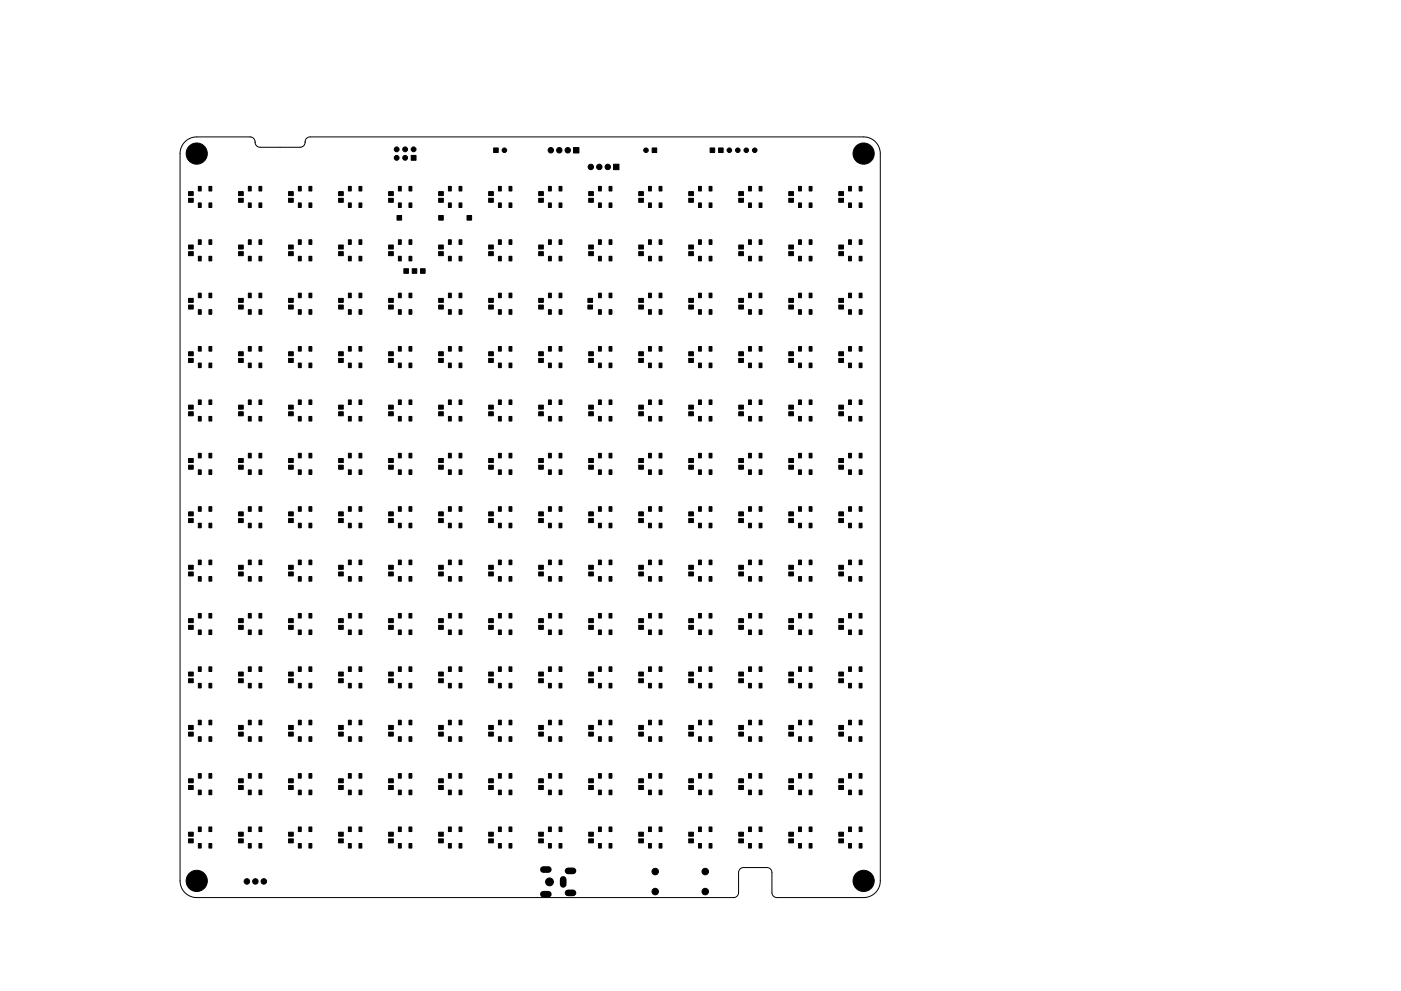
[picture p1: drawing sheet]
<svg xmlns="http://www.w3.org/2000/svg" width="420mm" height="297mm" viewBox="0 0 420 297" stroke-linecap="round" stroke-linejoin="round" font-family="sans-serif">
<path d="M55.5 42.5a5 5 0 0 1 3.5-1.5h16a1.76 1.76 0 0 1 1.6 2.1l.5 .8 .8 .2h12.1a1.76 1.76 0 0 0 1.6-2.1l.5-.7 .9-.3h166a5 5 0 0 1 5 5v218a5 5 0 0 1-5 5h-26a1.5 1.5 0 0 1-1.5-1.5v-6a1.5 1.5 0 0 0-1.5-1.5h-7a1.5 1.5 0 0 0-1.5 1.5v6a1.5 1.5 0 0 1-1.5 1.5h-161a5 5 0 0 1-5-5v-218a5 5 0 0 1 1.5-3.5z" fill="none" stroke="#000" stroke-width=".3"/>
<g fill="#000" stroke="#000" stroke-width=".3">
<path d="M56.6 57.4h1.4v1.2h-1.4zM59.5 55.9h.8v1.3h-.8zM62.7 55.9h.8v1.3h-.8zM71.6 57.4h1.4v1.2h-1.4zM74.5 55.9h.8v1.3h-.8zM77.7 55.9h.8v1.3h-.8zM86.5 57.4h1.5v1.2h-1.5zM89.5 55.9h.8v1.3h-.8zM92.7 55.9h.8v1.3h-.8zM101.5 57.4h1.5v1.2h-1.5zM104.5 55.9h.8v1.3h-.8zM107.7 55.9h.8v1.3h-.8z"/>
<path d="M116.5 57.4h1.4v1.2h-1.4zM119.5 55.9h.8v1.3h-.8zM122.7 55.9h.8v1.3h-.8zM123.3 46.6h1.5v1.4h-1.5zM131.5 57.4h1.4v1.2h-1.4zM134.5 55.9h.8v1.3h-.8zM137.7 55.9h.8v1.3h-.8zM146.6 57.4h1.3v1.2h-1.3zM148 44.3h1.4v1.4h-1.4zM149.5 55.9h.8v1.3h-.8zM152.7 55.9h.8v1.3h-.8zM161.6 57.4h1.3v1.2h-1.3z"/>
<path d="M164.5 55.9h.8v1.3h-.8zM167.7 55.9h.8v1.3h-.8zM172 44.2h1.6v1.7h-1.6zM176.6 57.4h1.4v1.2h-1.4zM179.5 55.9h.8v1.3h-.8zM182.7 55.9h.8v1.3h-.8zM184 49.2h1.6v1.7h-1.6zM191.6 57.4h1.4v1.2h-1.4zM194.5 55.9h.8v1.3h-.8zM195.6 44.3h1.4v1.4h-1.4zM197.7 55.9h.8v1.3h-.8zM206.5 57.4h1.5v1.2h-1.5z"/>
<path d="M209.5 55.9h.8v1.3h-.8zM213 44.3h1.3v1.4h-1.3zM212.7 55.9h.8v1.3h-.8zM215.5 44.3h1.4v1.4h-1.4zM221.5 57.4h1.5v1.2h-1.5zM224.5 55.9h.8v1.3h-.8zM227.7 55.9h.8v1.3h-.8zM236.5 57.4h1.4v1.2h-1.4zM239.5 55.9h.8v1.3h-.8zM242.7 55.9h.8v1.3h-.8zM251.5 57.4h1.4v1.2h-1.4zM254.5 55.9h.8v1.3h-.8z"/>
<path d="M257.7 55.9h.8v1.3h-.8zM56.6 73.4h1.4v1.2h-1.4zM56.6 75.4h1.4v1.2h-1.4zM56.6 59.4h1.4v1.2h-1.4zM59.5 71.9h.8v1.3h-.8zM59.5 76.8h.8v1.4h-.8zM59.5 60.8h.8v1.4h-.8zM62.7 71.9h.8v1.3h-.8zM62.7 76.8h.8v1.4h-.8zM62.7 60.8h.8v1.4h-.8zM71.6 73.4h1.4v1.2h-1.4zM71.6 75.4h1.4v1.2h-1.4z"/>
<path d="M71.6 59.4h1.4v1.2h-1.4zM74.5 71.9h.8v1.3h-.8zM74.5 76.8h.8v1.4h-.8zM74.5 60.8h.8v1.4h-.8zM77.7 71.9h.8v1.3h-.8zM77.7 76.8h.8v1.4h-.8zM77.7 60.8h.8v1.4h-.8zM86.5 73.4h1.5v1.2h-1.5zM86.5 75.4h1.5v1.2h-1.5zM86.5 59.4h1.5v1.2h-1.5zM89.5 71.9h.8v1.3h-.8zM89.5 76.8h.8v1.4h-.8z"/>
<path d="M89.5 60.8h.8v1.4h-.8zM92.7 71.9h.8v1.3h-.8zM92.7 76.8h.8v1.4h-.8zM92.7 60.8h.8v1.4h-.8zM101.5 73.4h1.5v1.2h-1.5zM101.5 75.4h1.5v1.2h-1.5zM101.5 59.4h1.5v1.2h-1.5zM104.5 71.9h.8v1.3h-.8zM104.5 76.8h.8v1.4h-.8zM104.5 60.8h.8v1.4h-.8zM107.7 71.9h.8v1.3h-.8zM107.7 76.8h.8v1.4h-.8z"/>
<path d="M107.7 60.8h.8v1.4h-.8zM116.5 73.4h1.4v1.2h-1.4zM116.5 75.4h1.4v1.2h-1.4zM116.5 59.4h1.4v1.2h-1.4zM119.1 64.6h1.3v1.4h-1.3zM119.5 71.9h.8v1.3h-.8zM119.5 76.8h.8v1.4h-.8zM119.5 60.8h.8v1.4h-.8zM122.7 71.9h.8v1.3h-.8zM122.7 76.8h.8v1.4h-.8zM122.7 60.8h.8v1.4h-.8zM131.6 64.6h1.3v1.4h-1.3z"/>
<path d="M131.5 73.4h1.4v1.2h-1.4zM131.5 75.4h1.4v1.2h-1.4zM131.5 59.4h1.4v1.2h-1.4zM134.5 71.9h.8v1.3h-.8zM134.5 76.8h.8v1.4h-.8zM134.5 60.8h.8v1.4h-.8zM137.7 71.9h.8v1.3h-.8zM137.7 76.8h.8v1.4h-.8zM137.7 60.8h.8v1.4h-.8zM140.1 64.6h1.3v1.4h-1.3zM146.6 73.4h1.3v1.2h-1.3zM146.6 75.4h1.3v1.2h-1.3z"/>
<path d="M146.6 59.4h1.3v1.2h-1.3zM149.5 71.9h.8v1.3h-.8zM149.5 76.8h.8v1.4h-.8zM149.5 60.8h.8v1.4h-.8zM152.7 71.9h.8v1.3h-.8zM152.7 76.8h.8v1.4h-.8zM152.7 60.8h.8v1.4h-.8zM161.6 73.4h1.3v1.2h-1.3zM161.6 75.4h1.3v1.2h-1.3zM161.6 59.4h1.3v1.2h-1.3zM164.5 71.9h.8v1.3h-.8zM164.5 76.8h.8v1.4h-.8z"/>
<path d="M164.5 60.8h.8v1.4h-.8zM167.7 71.9h.8v1.3h-.8zM167.7 76.8h.8v1.4h-.8zM167.7 60.8h.8v1.4h-.8zM176.6 73.4h1.4v1.2h-1.4zM176.6 75.4h1.4v1.2h-1.4zM176.6 59.4h1.4v1.2h-1.4zM179.5 71.9h.8v1.3h-.8zM179.5 76.8h.8v1.4h-.8zM179.5 60.8h.8v1.4h-.8zM182.7 71.9h.8v1.3h-.8zM182.7 76.8h.8v1.4h-.8z"/>
<path d="M182.7 60.8h.8v1.4h-.8zM191.6 73.4h1.4v1.2h-1.4zM191.6 75.4h1.4v1.2h-1.4zM191.6 59.4h1.4v1.2h-1.4zM194.5 71.9h.8v1.3h-.8zM194.5 76.8h.8v1.4h-.8zM194.5 60.8h.8v1.4h-.8zM197.7 71.9h.8v1.3h-.8zM197.7 76.8h.8v1.4h-.8zM197.7 60.8h.8v1.4h-.8zM206.5 73.4h1.5v1.2h-1.5zM206.5 75.4h1.5v1.2h-1.5z"/>
<path d="M206.5 59.4h1.5v1.2h-1.5zM209.5 71.9h.8v1.3h-.8zM209.5 76.8h.8v1.4h-.8zM209.5 60.8h.8v1.4h-.8zM212.7 71.9h.8v1.3h-.8zM212.7 76.8h.8v1.4h-.8zM212.7 60.8h.8v1.4h-.8zM221.5 73.4h1.5v1.2h-1.5zM221.5 75.4h1.5v1.2h-1.5zM221.5 59.4h1.5v1.2h-1.5zM224.5 71.9h.8v1.3h-.8zM224.5 76.8h.8v1.4h-.8z"/>
<path d="M224.5 60.8h.8v1.4h-.8zM227.7 71.9h.8v1.3h-.8zM227.7 76.8h.8v1.4h-.8zM227.7 60.8h.8v1.4h-.8zM236.5 73.4h1.4v1.2h-1.4zM236.5 75.4h1.4v1.2h-1.4zM236.5 59.4h1.4v1.2h-1.4zM239.5 71.9h.8v1.3h-.8zM239.5 76.8h.8v1.4h-.8zM239.5 60.8h.8v1.4h-.8zM242.7 71.9h.8v1.3h-.8zM242.7 76.8h.8v1.4h-.8z"/>
<path d="M242.7 60.8h.8v1.4h-.8zM251.5 73.4h1.4v1.2h-1.4zM251.5 75.4h1.4v1.2h-1.4zM251.5 59.4h1.4v1.2h-1.4zM254.5 71.9h.8v1.3h-.8zM254.5 76.8h.8v1.4h-.8zM254.5 60.8h.8v1.4h-.8zM257.7 71.9h.8v1.3h-.8zM257.7 76.8h.8v1.4h-.8zM257.7 60.8h.8v1.4h-.8zM56.6 89.4h1.4v1.2h-1.4zM56.6 91.4h1.4v1.2h-1.4z"/>
<path d="M59.5 87.9h.8v1.3h-.8zM59.5 92.8h.8v1.4h-.8zM62.7 87.9h.8v1.3h-.8zM62.7 92.8h.8v1.4h-.8zM71.6 89.4h1.4v1.2h-1.4zM71.6 91.4h1.4v1.2h-1.4zM74.5 87.9h.8v1.3h-.8zM74.5 92.8h.8v1.4h-.8zM77.7 87.9h.8v1.3h-.8zM77.7 92.8h.8v1.4h-.8zM86.5 89.4h1.5v1.2h-1.5zM86.5 91.4h1.5v1.2h-1.5z"/>
<path d="M89.5 87.9h.8v1.3h-.8zM89.5 92.8h.8v1.4h-.8zM92.7 87.9h.8v1.3h-.8zM92.7 92.8h.8v1.4h-.8zM101.5 89.4h1.5v1.2h-1.5zM101.5 91.4h1.5v1.2h-1.5zM104.5 87.9h.8v1.3h-.8zM104.5 92.8h.8v1.4h-.8zM107.7 87.9h.8v1.3h-.8zM107.7 92.8h.8v1.4h-.8zM116.5 89.4h1.4v1.2h-1.4zM116.5 91.4h1.4v1.2h-1.4z"/>
<path d="M119.5 87.9h.8v1.3h-.8zM119.5 92.8h.8v1.4h-.8zM121.1 80.5h1.4v1.4h-1.4zM122.7 87.9h.8v1.3h-.8zM122.7 92.8h.8v1.4h-.8zM123.6 80.5h1.4v1.4h-1.4zM126.1 80.5h1.4v1.4h-1.4zM131.5 89.4h1.4v1.2h-1.4zM131.5 91.4h1.4v1.2h-1.4zM134.5 87.9h.8v1.3h-.8zM134.5 92.8h.8v1.4h-.8zM137.7 87.9h.8v1.3h-.8z"/>
<path d="M137.7 92.8h.8v1.4h-.8zM146.6 89.4h1.3v1.2h-1.3zM146.6 91.4h1.3v1.2h-1.3zM149.5 87.9h.8v1.3h-.8zM149.5 92.8h.8v1.4h-.8zM152.7 87.9h.8v1.3h-.8zM152.7 92.8h.8v1.4h-.8zM161.6 89.4h1.3v1.2h-1.3zM161.6 91.4h1.3v1.2h-1.3zM164.5 87.9h.8v1.3h-.8zM164.5 92.8h.8v1.4h-.8zM167.7 87.9h.8v1.3h-.8z"/>
<path d="M167.7 92.8h.8v1.4h-.8zM176.3 89.4h1.4v1.2h-1.4zM176.3 91.4h1.4v1.2h-1.4zM179.5 87.9h.8v1.3h-.8zM179.5 92.8h.8v1.4h-.8zM182.7 87.9h.8v1.3h-.8zM182.7 92.8h.8v1.4h-.8zM191.6 89.4h1.4v1.2h-1.4zM191.6 91.4h1.4v1.2h-1.4zM194.5 87.9h.8v1.3h-.8zM194.5 92.8h.8v1.4h-.8zM197.7 87.9h.8v1.3h-.8z"/>
<path d="M197.7 92.8h.8v1.4h-.8zM206.5 89.4h1.5v1.2h-1.5zM206.5 91.4h1.5v1.2h-1.5zM209.5 87.9h.8v1.3h-.8zM209.5 92.8h.8v1.4h-.8zM212.7 87.9h.8v1.3h-.8zM212.7 92.8h.8v1.4h-.8zM221.5 89.4h1.5v1.2h-1.5zM221.5 91.4h1.5v1.2h-1.5zM224.5 87.9h.8v1.3h-.8zM224.5 92.8h.8v1.4h-.8zM227.7 87.9h.8v1.3h-.8z"/>
<path d="M227.7 92.8h.8v1.4h-.8zM236.5 89.4h1.4v1.2h-1.4zM236.5 91.4h1.4v1.2h-1.4zM239.5 87.9h.8v1.3h-.8zM239.5 92.8h.8v1.4h-.8zM242.7 87.9h.8v1.3h-.8zM242.7 92.8h.8v1.4h-.8zM251.5 89.4h1.4v1.2h-1.4zM251.5 91.4h1.4v1.2h-1.4zM254.5 87.9h.8v1.3h-.8zM254.5 92.8h.8v1.4h-.8zM257.7 87.9h.8v1.3h-.8z"/>
<path d="M257.7 92.8h.8v1.4h-.8zM56.6 105.4h1.4v1.2h-1.4zM56.6 107.4h1.4v1.2h-1.4zM59.5 119.9h.8v1.3h-.8zM59.5 103.9h.8v1.3h-.8zM59.5 108.8h.8v1.4h-.8zM62.7 119.9h.8v1.3h-.8zM62.7 103.9h.8v1.3h-.8zM62.7 108.8h.8v1.4h-.8zM71.6 105.4h1.4v1.2h-1.4zM71.6 107.4h1.4v1.2h-1.4zM74.5 119.9h.8v1.3h-.8z"/>
<path d="M74.5 103.9h.8v1.3h-.8zM74.5 108.8h.8v1.4h-.8zM77.7 119.9h.8v1.3h-.8zM77.7 103.9h.8v1.3h-.8zM77.7 108.8h.8v1.4h-.8zM86.5 105.4h1.5v1.2h-1.5zM86.5 107.4h1.5v1.2h-1.5zM89.5 119.9h.8v1.3h-.8zM89.5 103.9h.8v1.3h-.8zM89.5 108.8h.8v1.4h-.8zM92.7 119.9h.8v1.3h-.8zM92.7 103.9h.8v1.3h-.8z"/>
<path d="M92.7 108.8h.8v1.4h-.8zM101.5 105.4h1.5v1.2h-1.5zM101.5 107.4h1.5v1.2h-1.5zM104.5 119.9h.8v1.3h-.8zM104.5 103.9h.8v1.3h-.8zM104.5 108.8h.8v1.4h-.8zM107.7 119.9h.8v1.3h-.8zM107.7 103.9h.8v1.3h-.8zM107.7 108.8h.8v1.4h-.8zM116.5 105.4h1.4v1.2h-1.4zM116.5 107.4h1.4v1.2h-1.4zM119.5 119.9h.8v1.3h-.8z"/>
<path d="M119.5 103.9h.8v1.3h-.8zM119.5 108.8h.8v1.4h-.8zM122.7 119.9h.8v1.3h-.8zM122.7 103.9h.8v1.3h-.8zM122.7 108.8h.8v1.4h-.8zM131.5 105.4h1.4v1.2h-1.4zM131.5 107.4h1.4v1.2h-1.4zM134.5 119.9h.8v1.3h-.8zM134.5 103.9h.8v1.3h-.8zM134.5 108.8h.8v1.4h-.8zM137.7 119.9h.8v1.3h-.8zM137.7 103.9h.8v1.3h-.8z"/>
<path d="M137.7 108.8h.8v1.4h-.8zM146.6 105.4h1.3v1.2h-1.3zM146.6 107.4h1.3v1.2h-1.3zM149.5 119.9h.8v1.3h-.8zM149.5 103.9h.8v1.3h-.8zM149.5 108.8h.8v1.4h-.8zM152.7 119.9h.8v1.3h-.8zM152.7 103.9h.8v1.3h-.8zM152.7 108.8h.8v1.4h-.8zM161.6 105.4h1.3v1.2h-1.3zM161.6 107.4h1.3v1.2h-1.3zM164.5 119.9h.8v1.3h-.8z"/>
<path d="M164.5 103.9h.8v1.3h-.8zM164.5 108.8h.8v1.4h-.8zM167.7 119.9h.8v1.3h-.8zM167.7 103.9h.8v1.3h-.8zM167.7 108.8h.8v1.4h-.8zM176.6 105.4h1.4v1.2h-1.4zM176.6 107.4h1.4v1.2h-1.4zM179.5 119.9h.8v1.3h-.8zM179.5 103.9h.8v1.3h-.8zM179.5 108.8h.8v1.4h-.8zM182.7 119.9h.8v1.3h-.8zM182.7 103.9h.8v1.3h-.8z"/>
<path d="M182.7 108.8h.8v1.4h-.8zM191.6 105.4h1.4v1.2h-1.4zM191.6 107.4h1.4v1.2h-1.4zM194.5 119.9h.8v1.3h-.8zM194.5 103.9h.8v1.3h-.8zM194.5 108.8h.8v1.4h-.8zM197.7 119.9h.8v1.3h-.8zM197.7 103.9h.8v1.3h-.8zM197.7 108.8h.8v1.4h-.8zM206.5 105.4h1.5v1.2h-1.5zM206.5 107.4h1.5v1.2h-1.5zM209.5 119.9h.8v1.3h-.8z"/>
<path d="M209.5 103.9h.8v1.3h-.8zM209.5 108.8h.8v1.4h-.8zM212.7 119.9h.8v1.3h-.8zM212.7 103.9h.8v1.3h-.8zM212.7 108.8h.8v1.4h-.8zM221.5 105.4h1.5v1.2h-1.5zM221.5 107.4h1.5v1.2h-1.5zM224.5 119.9h.8v1.3h-.8zM224.5 103.9h.8v1.3h-.8zM224.5 108.8h.8v1.4h-.8zM227.7 119.9h.8v1.3h-.8zM227.7 103.9h.8v1.3h-.8z"/>
<path d="M227.7 108.8h.8v1.4h-.8zM236.5 105.4h1.4v1.2h-1.4zM236.5 107.4h1.4v1.2h-1.4zM239.5 119.9h.8v1.3h-.8zM239.5 103.9h.8v1.3h-.8zM239.5 108.8h.8v1.4h-.8zM242.7 119.9h.8v1.3h-.8zM242.7 103.9h.8v1.3h-.8zM242.7 108.8h.8v1.4h-.8zM251.5 105.4h1.4v1.2h-1.4zM251.5 107.4h1.4v1.2h-1.4zM254.5 119.9h.8v1.3h-.8z"/>
<path d="M254.5 103.9h.8v1.3h-.8zM254.5 108.8h.8v1.4h-.8zM257.7 119.9h.8v1.3h-.8zM257.7 103.9h.8v1.3h-.8zM257.7 108.8h.8v1.4h-.8zM56.6 137.4h1.4v1.2h-1.4zM56.6 121.4h1.4v1.2h-1.4zM56.6 123.4h1.4v1.2h-1.4zM59.5 135.9h.8v1.3h-.8zM59.5 124.8h.8v1.4h-.8zM62.7 135.9h.8v1.3h-.8zM62.7 124.8h.8v1.4h-.8z"/>
<path d="M71.6 137.4h1.4v1.2h-1.4zM71.6 121.4h1.4v1.2h-1.4zM71.6 123.4h1.4v1.2h-1.4zM74.5 135.9h.8v1.3h-.8zM74.5 124.8h.8v1.4h-.8zM77.7 135.9h.8v1.3h-.8zM77.7 124.8h.8v1.4h-.8zM86.5 137.4h1.5v1.2h-1.5zM86.5 121.4h1.5v1.2h-1.5zM86.5 123.4h1.5v1.2h-1.5zM89.5 135.9h.8v1.3h-.8zM89.5 124.8h.8v1.4h-.8z"/>
<path d="M92.7 135.9h.8v1.3h-.8zM92.7 124.8h.8v1.4h-.8zM101.5 137.4h1.5v1.2h-1.5zM101.5 121.4h1.5v1.2h-1.5zM101.5 123.4h1.5v1.2h-1.5zM104.5 135.9h.8v1.3h-.8zM104.5 124.8h.8v1.4h-.8zM107.7 135.9h.8v1.3h-.8zM107.7 124.8h.8v1.4h-.8zM116.5 137.4h1.4v1.2h-1.4zM116.5 121.4h1.4v1.2h-1.4zM116.5 123.4h1.4v1.2h-1.4z"/>
<path d="M119.5 135.9h.8v1.3h-.8zM119.5 124.8h.8v1.4h-.8zM122.7 135.9h.8v1.3h-.8zM122.7 124.8h.8v1.4h-.8zM131.5 137.4h1.4v1.2h-1.4zM131.5 121.4h1.4v1.2h-1.4zM131.5 123.4h1.4v1.2h-1.4zM134.5 135.9h.8v1.3h-.8zM134.5 124.8h.8v1.4h-.8zM137.7 135.9h.8v1.3h-.8zM137.7 124.8h.8v1.4h-.8zM146.6 137.4h1.3v1.2h-1.3z"/>
<path d="M146.6 121.4h1.3v1.2h-1.3zM146.6 123.4h1.3v1.2h-1.3zM149.5 135.9h.8v1.3h-.8zM149.5 124.8h.8v1.4h-.8zM152.7 135.9h.8v1.3h-.8zM152.7 124.8h.8v1.4h-.8zM161.6 137.4h1.3v1.2h-1.3zM161.6 121.4h1.3v1.2h-1.3zM161.6 123.4h1.3v1.2h-1.3zM164.5 135.9h.8v1.3h-.8zM164.5 124.8h.8v1.4h-.8zM167.7 135.9h.8v1.3h-.8z"/>
<path d="M167.7 124.8h.8v1.4h-.8zM176.6 137.4h1.4v1.2h-1.4zM176.6 121.4h1.4v1.2h-1.4zM176.6 123.4h1.4v1.2h-1.4zM179.5 135.9h.8v1.3h-.8zM179.5 124.8h.8v1.4h-.8zM182.7 135.9h.8v1.3h-.8zM182.7 124.8h.8v1.4h-.8zM191.6 137.4h1.4v1.2h-1.4zM191.6 121.4h1.4v1.2h-1.4zM191.6 123.4h1.4v1.2h-1.4zM194.5 135.9h.8v1.3h-.8z"/>
<path d="M194.5 124.8h.8v1.4h-.8zM197.7 135.9h.8v1.3h-.8zM197.7 124.8h.8v1.4h-.8zM206.5 137.4h1.5v1.2h-1.5zM206.5 121.4h1.5v1.2h-1.5zM206.5 123.4h1.5v1.2h-1.5zM209.5 135.9h.8v1.3h-.8zM209.5 124.8h.8v1.4h-.8zM212.7 135.9h.8v1.3h-.8zM212.7 124.8h.8v1.4h-.8zM221.5 137.4h1.5v1.2h-1.5zM221.5 121.4h1.5v1.2h-1.5z"/>
<path d="M221.5 123.4h1.5v1.2h-1.5zM224.5 135.9h.8v1.3h-.8zM224.5 124.8h.8v1.4h-.8zM227.7 135.9h.8v1.3h-.8zM227.7 124.8h.8v1.4h-.8zM236.5 137.4h1.4v1.2h-1.4zM236.5 121.4h1.4v1.2h-1.4zM236.5 123.4h1.4v1.2h-1.4zM239.5 135.9h.8v1.3h-.8zM239.5 124.8h.8v1.4h-.8zM242.7 135.9h.8v1.3h-.8zM242.7 124.8h.8v1.4h-.8z"/>
<path d="M251.5 137.4h1.4v1.2h-1.4zM251.5 121.4h1.4v1.2h-1.4zM251.5 123.4h1.4v1.2h-1.4zM254.5 135.9h.8v1.3h-.8zM254.5 124.8h.8v1.4h-.8zM257.7 135.9h.8v1.3h-.8zM257.7 124.8h.8v1.4h-.8zM56.6 153.4h1.4v1.2h-1.4zM56.6 155.4h1.4v1.2h-1.4zM56.6 139.4h1.4v1.2h-1.4zM59.5 151.9h.8v1.3h-.8zM59.5 156.8h.8v1.4h-.8z"/>
<path d="M59.5 140.8h.8v1.4h-.8zM62.7 151.9h.8v1.3h-.8zM62.7 156.8h.8v1.4h-.8zM62.7 140.8h.8v1.4h-.8zM71.6 153.4h1.4v1.2h-1.4zM71.6 155.4h1.4v1.2h-1.4zM71.6 139.4h1.4v1.2h-1.4zM74.5 151.9h.8v1.3h-.8zM74.5 156.8h.8v1.4h-.8zM74.5 140.8h.8v1.4h-.8zM77.7 151.9h.8v1.3h-.8zM77.7 156.8h.8v1.4h-.8z"/>
<path d="M77.7 140.8h.8v1.4h-.8zM86.5 153.4h1.5v1.2h-1.5zM86.5 155.4h1.5v1.2h-1.5zM86.5 139.4h1.5v1.2h-1.5zM89.5 151.9h.8v1.3h-.8zM89.5 156.8h.8v1.4h-.8zM89.5 140.8h.8v1.4h-.8zM92.7 151.9h.8v1.3h-.8zM92.7 156.8h.8v1.4h-.8zM92.7 140.8h.8v1.4h-.8zM101.5 153.4h1.5v1.2h-1.5zM101.5 155.4h1.5v1.2h-1.5z"/>
<path d="M101.5 139.4h1.5v1.2h-1.5zM104.5 151.9h.8v1.3h-.8zM104.5 156.8h.8v1.4h-.8zM104.5 140.8h.8v1.4h-.8zM107.7 151.9h.8v1.3h-.8zM107.7 156.8h.8v1.4h-.8zM107.7 140.8h.8v1.4h-.8zM116.5 153.4h1.4v1.2h-1.4zM116.5 155.4h1.4v1.2h-1.4zM116.5 139.4h1.4v1.2h-1.4zM119.5 151.9h.8v1.3h-.8zM119.5 156.8h.8v1.4h-.8z"/>
<path d="M119.5 140.8h.8v1.4h-.8zM122.7 151.9h.8v1.3h-.8zM122.7 156.8h.8v1.4h-.8zM122.7 140.8h.8v1.4h-.8zM131.5 153.4h1.4v1.2h-1.4zM131.5 155.4h1.4v1.2h-1.4zM131.5 139.4h1.4v1.2h-1.4zM134.5 151.9h.8v1.3h-.8zM134.5 156.8h.8v1.4h-.8zM134.5 140.8h.8v1.4h-.8zM137.7 151.9h.8v1.3h-.8zM137.7 156.8h.8v1.4h-.8z"/>
<path d="M137.7 140.8h.8v1.4h-.8zM146.6 153.4h1.3v1.2h-1.3zM146.6 155.4h1.3v1.2h-1.3zM146.6 139.4h1.3v1.2h-1.3zM149.5 151.9h.8v1.3h-.8zM149.5 156.8h.8v1.4h-.8zM149.5 140.8h.8v1.4h-.8zM152.7 151.9h.8v1.3h-.8zM152.7 156.8h.8v1.4h-.8zM152.7 140.8h.8v1.4h-.8zM161.6 153.4h1.3v1.2h-1.3zM161.6 155.4h1.3v1.2h-1.3z"/>
<path d="M161.6 139.4h1.3v1.2h-1.3zM164.5 151.9h.8v1.3h-.8zM164.5 156.8h.8v1.4h-.8zM164.5 140.8h.8v1.4h-.8zM167.7 151.9h.8v1.3h-.8zM167.7 156.8h.8v1.4h-.8zM167.7 140.8h.8v1.4h-.8zM176.6 153.4h1.4v1.2h-1.4zM176.6 155.4h1.4v1.2h-1.4zM176.6 139.4h1.4v1.2h-1.4zM179.5 151.9h.8v1.3h-.8zM179.5 156.8h.8v1.4h-.8z"/>
<path d="M179.5 140.8h.8v1.4h-.8zM182.7 151.9h.8v1.3h-.8zM182.7 156.8h.8v1.4h-.8zM182.7 140.8h.8v1.4h-.8zM191.6 153.4h1.4v1.2h-1.4zM191.6 155.4h1.4v1.2h-1.4zM191.6 139.4h1.4v1.2h-1.4zM194.5 151.9h.8v1.3h-.8zM194.5 156.8h.8v1.4h-.8zM194.5 140.8h.8v1.4h-.8zM197.7 151.9h.8v1.3h-.8zM197.7 156.8h.8v1.4h-.8z"/>
<path d="M197.7 140.8h.8v1.4h-.8zM206.5 153.4h1.5v1.2h-1.5zM206.5 155.4h1.5v1.2h-1.5zM206.5 139.4h1.5v1.2h-1.5zM209.5 151.9h.8v1.3h-.8zM209.5 156.8h.8v1.4h-.8zM209.5 140.8h.8v1.4h-.8zM212.7 151.9h.8v1.3h-.8zM212.7 156.8h.8v1.4h-.8zM212.7 140.8h.8v1.4h-.8zM221.5 153.4h1.5v1.2h-1.5zM221.5 155.4h1.5v1.2h-1.5z"/>
<path d="M221.5 139.4h1.5v1.2h-1.5zM224.5 151.9h.8v1.3h-.8zM224.5 156.8h.8v1.4h-.8zM224.5 140.8h.8v1.4h-.8zM227.7 151.9h.8v1.3h-.8zM227.7 156.8h.8v1.4h-.8zM227.7 140.8h.8v1.4h-.8zM236.5 153.4h1.4v1.2h-1.4zM236.5 155.4h1.4v1.2h-1.4zM236.5 139.4h1.4v1.2h-1.4zM239.5 151.9h.8v1.3h-.8zM239.5 156.8h.8v1.4h-.8z"/>
<path d="M239.5 140.8h.8v1.4h-.8zM242.7 151.9h.8v1.3h-.8zM242.7 156.8h.8v1.4h-.8zM242.7 140.8h.8v1.4h-.8zM251.5 153.4h1.4v1.2h-1.4zM251.5 155.4h1.4v1.2h-1.4zM251.5 139.4h1.4v1.2h-1.4zM254.5 151.9h.8v1.3h-.8zM254.5 156.8h.8v1.4h-.8zM254.5 140.8h.8v1.4h-.8zM257.7 151.9h.8v1.3h-.8zM257.7 156.8h.8v1.4h-.8z"/>
<path d="M257.7 140.8h.8v1.4h-.8zM56.6 169.4h1.4v1.2h-1.4zM56.6 171.4h1.4v1.2h-1.4zM59.5 167.9h.8v1.3h-.8zM59.5 172.8h.8v1.4h-.8zM62.7 167.9h.8v1.3h-.8zM62.7 172.8h.8v1.4h-.8zM71.6 169.4h1.4v1.2h-1.4zM71.6 171.4h1.4v1.2h-1.4zM74.5 167.9h.8v1.3h-.8zM74.5 172.8h.8v1.4h-.8zM77.7 167.9h.8v1.3h-.8z"/>
<path d="M77.7 172.8h.8v1.4h-.8zM86.5 169.4h1.5v1.2h-1.5zM86.5 171.4h1.5v1.2h-1.5zM89.5 167.9h.8v1.3h-.8zM89.5 172.8h.8v1.4h-.8zM92.7 167.9h.8v1.3h-.8zM92.7 172.8h.8v1.4h-.8zM101.5 169.4h1.5v1.2h-1.5zM101.5 171.4h1.5v1.2h-1.5zM104.5 167.9h.8v1.3h-.8zM104.5 172.8h.8v1.4h-.8zM107.7 167.9h.8v1.3h-.8z"/>
<path d="M107.7 172.8h.8v1.4h-.8zM116.5 169.4h1.4v1.2h-1.4zM116.5 171.4h1.4v1.2h-1.4zM119.5 167.9h.8v1.3h-.8zM119.5 172.8h.8v1.4h-.8zM122.7 167.9h.8v1.3h-.8zM122.7 172.8h.8v1.4h-.8zM131.5 169.4h1.4v1.2h-1.4zM131.5 171.4h1.4v1.2h-1.4zM134.5 167.9h.8v1.3h-.8zM134.5 172.8h.8v1.4h-.8zM137.7 167.9h.8v1.3h-.8z"/>
<path d="M137.7 172.8h.8v1.4h-.8zM146.6 169.4h1.3v1.2h-1.3zM146.6 171.4h1.3v1.2h-1.3zM149.5 167.9h.8v1.3h-.8zM149.5 172.8h.8v1.4h-.8zM152.7 167.9h.8v1.3h-.8zM152.7 172.8h.8v1.4h-.8zM161.6 169.4h1.3v1.2h-1.3zM161.6 171.4h1.3v1.2h-1.3zM164.5 167.9h.8v1.3h-.8zM164.5 172.8h.8v1.4h-.8zM167.7 167.9h.8v1.3h-.8z"/>
<path d="M167.7 172.8h.8v1.4h-.8zM176.6 169.4h1.4v1.2h-1.4zM176.6 171.4h1.4v1.2h-1.4zM179.5 167.9h.8v1.3h-.8zM179.5 172.8h.8v1.4h-.8zM182.7 167.9h.8v1.3h-.8zM182.7 172.8h.8v1.4h-.8zM191.6 169.4h1.4v1.2h-1.4zM191.6 171.4h1.4v1.2h-1.4zM194.5 167.9h.8v1.3h-.8zM194.5 172.8h.8v1.4h-.8zM197.7 167.9h.8v1.3h-.8z"/>
<path d="M197.7 172.8h.8v1.4h-.8zM206.5 169.4h1.5v1.2h-1.5zM206.5 171.4h1.5v1.2h-1.5zM209.5 167.9h.8v1.3h-.8zM209.5 172.8h.8v1.4h-.8zM212.7 167.9h.8v1.3h-.8zM212.7 172.8h.8v1.4h-.8zM221.5 169.4h1.5v1.2h-1.5zM221.5 171.4h1.5v1.2h-1.5zM224.5 167.9h.8v1.3h-.8zM224.5 172.8h.8v1.4h-.8zM227.7 167.9h.8v1.3h-.8z"/>
<path d="M227.7 172.8h.8v1.4h-.8zM236.5 169.4h1.4v1.2h-1.4zM236.5 171.4h1.4v1.2h-1.4zM239.5 167.9h.8v1.3h-.8zM239.5 172.8h.8v1.4h-.8zM242.7 167.9h.8v1.3h-.8zM242.7 172.8h.8v1.4h-.8zM251.5 169.4h1.4v1.2h-1.4zM251.5 171.4h1.4v1.2h-1.4zM254.5 167.9h.8v1.3h-.8zM254.5 172.8h.8v1.4h-.8zM257.7 167.9h.8v1.3h-.8z"/>
<path d="M257.7 172.8h.8v1.4h-.8zM56.6 185.4h1.4v1.2h-1.4zM56.6 187.4h1.4v1.2h-1.4zM59.5 199.9h.8v1.3h-.8zM59.5 183.9h.8v1.3h-.8zM59.5 188.8h.8v1.4h-.8zM62.7 199.9h.8v1.3h-.8zM62.7 183.9h.8v1.3h-.8zM62.7 188.8h.8v1.4h-.8zM71.6 185.4h1.4v1.2h-1.4zM71.6 187.4h1.4v1.2h-1.4zM74.5 199.9h.8v1.3h-.8z"/>
<path d="M74.5 183.9h.8v1.3h-.8zM74.5 188.8h.8v1.4h-.8zM77.7 199.9h.8v1.3h-.8zM77.7 183.9h.8v1.3h-.8zM77.7 188.8h.8v1.4h-.8zM86.5 185.4h1.5v1.2h-1.5zM86.5 187.4h1.5v1.2h-1.5zM89.5 199.9h.8v1.3h-.8zM89.5 183.9h.8v1.3h-.8zM89.5 188.8h.8v1.4h-.8zM92.7 199.9h.8v1.3h-.8zM92.7 183.9h.8v1.3h-.8z"/>
<path d="M92.7 188.8h.8v1.4h-.8zM101.5 185.4h1.5v1.2h-1.5zM101.5 187.4h1.5v1.2h-1.5zM104.5 199.9h.8v1.3h-.8zM104.5 183.9h.8v1.3h-.8zM104.5 188.8h.8v1.4h-.8zM107.7 199.9h.8v1.3h-.8zM107.7 183.9h.8v1.3h-.8zM107.7 188.8h.8v1.4h-.8zM116.5 185.4h1.4v1.2h-1.4zM116.5 187.4h1.4v1.2h-1.4zM119.5 199.9h.8v1.3h-.8z"/>
<path d="M119.5 183.9h.8v1.3h-.8zM119.5 188.8h.8v1.4h-.8zM122.7 199.9h.8v1.3h-.8zM122.7 183.9h.8v1.3h-.8zM122.7 188.8h.8v1.4h-.8zM131.5 185.4h1.4v1.2h-1.4zM131.5 187.4h1.4v1.2h-1.4zM134.5 199.9h.8v1.3h-.8zM134.5 183.9h.8v1.3h-.8zM134.5 188.8h.8v1.4h-.8zM137.7 199.9h.8v1.3h-.8zM137.7 183.9h.8v1.3h-.8z"/>
<path d="M137.7 188.8h.8v1.4h-.8zM146.6 185.4h1.3v1.2h-1.3zM146.6 187.4h1.3v1.2h-1.3zM149.5 199.9h.8v1.3h-.8zM149.5 183.9h.8v1.3h-.8zM149.5 188.8h.8v1.4h-.8zM152.7 199.9h.8v1.3h-.8zM152.7 183.9h.8v1.3h-.8zM152.7 188.8h.8v1.4h-.8zM161.6 185.4h1.3v1.2h-1.3zM161.6 187.4h1.3v1.2h-1.3zM164.5 199.9h.8v1.3h-.8z"/>
<path d="M164.5 183.9h.8v1.3h-.8zM164.5 188.8h.8v1.4h-.8zM167.7 199.9h.8v1.3h-.8zM167.7 183.9h.8v1.3h-.8zM167.7 188.8h.8v1.4h-.8zM176.6 185.4h1.4v1.2h-1.4zM176.6 187.4h1.4v1.2h-1.4zM179.5 199.9h.8v1.3h-.8zM179.5 183.9h.8v1.3h-.8zM179.5 188.8h.8v1.4h-.8zM182.7 199.9h.8v1.3h-.8zM182.7 183.9h.8v1.3h-.8z"/>
<path d="M182.7 188.8h.8v1.4h-.8zM191.6 185.4h1.4v1.2h-1.4zM191.6 187.4h1.4v1.2h-1.4zM194.5 199.9h.8v1.3h-.8zM194.5 183.9h.8v1.3h-.8zM194.5 188.8h.8v1.4h-.8zM197.7 199.9h.8v1.3h-.8zM197.7 183.9h.8v1.3h-.8zM197.7 188.8h.8v1.4h-.8zM206.5 185.4h1.5v1.2h-1.5zM206.5 187.4h1.5v1.2h-1.5zM209.5 199.9h.8v1.3h-.8z"/>
<path d="M209.5 183.9h.8v1.3h-.8zM209.5 188.8h.8v1.4h-.8zM212.7 199.9h.8v1.3h-.8zM212.7 183.9h.8v1.3h-.8zM212.7 188.8h.8v1.4h-.8zM221.5 185.4h1.5v1.2h-1.5zM221.5 187.4h1.5v1.2h-1.5zM224.5 199.9h.8v1.3h-.8zM224.5 183.9h.8v1.3h-.8zM224.5 188.8h.8v1.4h-.8zM227.7 199.9h.8v1.3h-.8zM227.7 183.9h.8v1.3h-.8z"/>
<path d="M227.7 188.8h.8v1.4h-.8zM236.5 185.4h1.4v1.2h-1.4zM236.5 187.4h1.4v1.2h-1.4zM239.5 199.9h.8v1.3h-.8zM239.5 183.9h.8v1.3h-.8zM239.5 188.8h.8v1.4h-.8zM242.7 199.9h.8v1.3h-.8zM242.7 183.9h.8v1.3h-.8zM242.7 188.8h.8v1.4h-.8zM251.5 185.4h1.4v1.2h-1.4zM251.5 187.4h1.4v1.2h-1.4zM254.5 199.9h.8v1.3h-.8z"/>
<path d="M254.5 183.9h.8v1.3h-.8zM254.5 188.8h.8v1.4h-.8zM257.7 199.9h.8v1.3h-.8zM257.7 183.9h.8v1.3h-.8zM257.7 188.8h.8v1.4h-.8zM56.6 217.4h1.4v1.2h-1.4zM56.6 201.4h1.4v1.2h-1.4zM56.6 203.4h1.4v1.2h-1.4zM59.5 215.9h.8v1.3h-.8zM59.5 204.8h.8v1.4h-.8zM62.7 215.9h.8v1.3h-.8zM62.7 204.8h.8v1.4h-.8z"/>
<path d="M71.6 217.4h1.4v1.2h-1.4zM71.6 201.4h1.4v1.2h-1.4zM71.6 203.4h1.4v1.2h-1.4zM74.5 215.9h.8v1.3h-.8zM74.5 204.8h.8v1.4h-.8zM77.7 215.9h.8v1.3h-.8zM77.7 204.8h.8v1.4h-.8zM86.5 217.4h1.5v1.2h-1.5zM86.5 201.4h1.5v1.2h-1.5zM86.5 203.4h1.5v1.2h-1.5zM89.5 215.9h.8v1.3h-.8zM89.5 204.8h.8v1.4h-.8z"/>
<path d="M92.7 215.9h.8v1.3h-.8zM92.7 204.8h.8v1.4h-.8zM101.5 217.4h1.5v1.2h-1.5zM101.5 201.4h1.5v1.2h-1.5zM101.5 203.4h1.5v1.2h-1.5zM104.5 215.9h.8v1.3h-.8zM104.5 204.8h.8v1.4h-.8zM107.7 215.9h.8v1.3h-.8zM107.7 204.8h.8v1.4h-.8zM116.5 217.4h1.4v1.2h-1.4zM116.5 201.4h1.4v1.2h-1.4zM116.5 203.4h1.4v1.2h-1.4z"/>
<path d="M119.5 215.9h.8v1.3h-.8zM119.5 204.8h.8v1.4h-.8zM122.7 215.9h.8v1.3h-.8zM122.7 204.8h.8v1.4h-.8zM131.5 217.4h1.4v1.2h-1.4zM131.5 201.4h1.4v1.2h-1.4zM131.5 203.4h1.4v1.2h-1.4zM134.5 215.9h.8v1.3h-.8zM134.5 204.8h.8v1.4h-.8zM137.7 215.9h.8v1.3h-.8zM137.7 204.8h.8v1.4h-.8zM146.6 217.4h1.3v1.2h-1.3z"/>
<path d="M146.6 201.4h1.3v1.2h-1.3zM146.6 203.4h1.3v1.2h-1.3zM149.5 215.9h.8v1.3h-.8zM149.5 204.8h.8v1.4h-.8zM152.7 215.9h.8v1.3h-.8zM152.7 204.8h.8v1.4h-.8zM161.6 217.4h1.3v1.2h-1.3zM161.6 201.4h1.3v1.2h-1.3zM161.6 203.4h1.3v1.2h-1.3zM164.5 215.9h.8v1.3h-.8zM164.5 204.8h.8v1.4h-.8zM167.7 215.9h.8v1.3h-.8z"/>
<path d="M167.7 204.8h.8v1.4h-.8zM176.6 217.4h1.4v1.2h-1.4zM176.6 201.4h1.4v1.2h-1.4zM176.6 203.4h1.4v1.2h-1.4zM179.5 215.9h.8v1.3h-.8zM179.5 204.8h.8v1.4h-.8zM182.7 215.9h.8v1.3h-.8zM182.7 204.8h.8v1.4h-.8zM191.6 217.4h1.4v1.2h-1.4zM191.6 201.4h1.4v1.2h-1.4zM191.6 203.4h1.4v1.2h-1.4zM194.5 215.9h.8v1.3h-.8z"/>
<path d="M194.5 204.8h.8v1.4h-.8zM197.7 215.9h.8v1.3h-.8zM197.7 204.8h.8v1.4h-.8zM206.5 217.4h1.5v1.2h-1.5zM206.5 201.4h1.5v1.2h-1.5zM206.5 203.4h1.5v1.2h-1.5zM209.5 215.9h.8v1.3h-.8zM209.5 204.8h.8v1.4h-.8zM212.7 215.9h.8v1.3h-.8zM212.7 204.8h.8v1.4h-.8zM221.5 217.4h1.5v1.2h-1.5zM221.5 201.4h1.5v1.2h-1.5z"/>
<path d="M221.5 203.4h1.5v1.2h-1.5zM224.5 215.9h.8v1.3h-.8zM224.5 204.8h.8v1.4h-.8zM227.7 215.9h.8v1.3h-.8zM227.7 204.8h.8v1.4h-.8zM236.5 217.4h1.4v1.2h-1.4zM236.5 201.4h1.4v1.2h-1.4zM236.5 203.4h1.4v1.2h-1.4zM239.5 215.9h.8v1.3h-.8zM239.5 204.8h.8v1.4h-.8zM242.7 215.9h.8v1.3h-.8zM242.7 204.8h.8v1.4h-.8z"/>
<path d="M251.5 217.4h1.4v1.2h-1.4zM251.5 201.4h1.4v1.2h-1.4zM251.5 203.4h1.4v1.2h-1.4zM254.5 215.9h.8v1.3h-.8zM254.5 204.8h.8v1.4h-.8zM257.7 215.9h.8v1.3h-.8zM257.7 204.8h.8v1.4h-.8zM56.6 233.4h1.4v1.2h-1.4zM56.6 235.4h1.4v1.2h-1.4zM56.6 219.4h1.4v1.2h-1.4zM59.5 231.9h.8v1.3h-.8zM59.5 236.8h.8v1.4h-.8z"/>
<path d="M59.5 220.8h.8v1.4h-.8zM62.7 231.9h.8v1.3h-.8zM62.7 236.8h.8v1.4h-.8zM62.7 220.8h.8v1.4h-.8zM71.6 233.4h1.4v1.2h-1.4zM71.6 235.4h1.4v1.2h-1.4zM71.6 219.4h1.4v1.2h-1.4zM74.5 231.9h.8v1.3h-.8zM74.5 236.8h.8v1.4h-.8zM74.5 220.8h.8v1.4h-.8zM77.7 231.9h.8v1.3h-.8zM77.7 236.8h.8v1.4h-.8z"/>
<path d="M77.7 220.8h.8v1.4h-.8zM86.5 233.4h1.5v1.2h-1.5zM86.5 235.4h1.5v1.2h-1.5zM86.5 219.4h1.5v1.2h-1.5zM89.5 231.9h.8v1.3h-.8zM89.5 236.8h.8v1.4h-.8zM89.5 220.8h.8v1.4h-.8zM92.7 231.9h.8v1.3h-.8zM92.7 236.8h.8v1.4h-.8zM92.7 220.8h.8v1.4h-.8zM101.5 233.4h1.5v1.2h-1.5zM101.5 235.4h1.5v1.2h-1.5z"/>
<path d="M101.5 219.4h1.5v1.2h-1.5zM104.5 231.9h.8v1.3h-.8zM104.5 236.8h.8v1.4h-.8zM104.5 220.8h.8v1.4h-.8zM107.7 231.9h.8v1.3h-.8zM107.7 236.8h.8v1.4h-.8zM107.7 220.8h.8v1.4h-.8zM116.5 233.4h1.4v1.2h-1.4zM116.5 235.4h1.4v1.2h-1.4zM116.5 219.4h1.4v1.2h-1.4zM119.5 231.9h.8v1.3h-.8zM119.5 236.8h.8v1.4h-.8z"/>
<path d="M119.5 220.8h.8v1.4h-.8zM122.7 231.9h.8v1.3h-.8zM122.7 236.8h.8v1.4h-.8zM122.7 220.8h.8v1.4h-.8zM131.5 233.4h1.4v1.2h-1.4zM131.5 235.4h1.4v1.2h-1.4zM131.5 219.4h1.4v1.2h-1.4zM134.5 231.9h.8v1.3h-.8zM134.5 236.8h.8v1.4h-.8zM134.5 220.8h.8v1.4h-.8zM137.7 231.9h.8v1.3h-.8zM137.7 236.8h.8v1.4h-.8z"/>
<path d="M137.7 220.8h.8v1.4h-.8zM146.6 233.4h1.3v1.2h-1.3zM146.6 235.4h1.3v1.2h-1.3zM146.6 219.4h1.3v1.2h-1.3zM149.5 231.9h.8v1.3h-.8zM149.5 236.8h.8v1.4h-.8zM149.5 220.8h.8v1.4h-.8zM152.7 231.9h.8v1.3h-.8zM152.7 236.8h.8v1.4h-.8zM152.7 220.8h.8v1.4h-.8zM161.6 233.4h1.3v1.2h-1.3zM161.6 235.4h1.3v1.2h-1.3z"/>
<path d="M161.6 219.4h1.3v1.2h-1.3zM164.5 231.9h.8v1.3h-.8zM164.5 236.8h.8v1.4h-.8zM164.5 220.8h.8v1.4h-.8zM167.7 231.9h.8v1.3h-.8zM167.7 236.8h.8v1.4h-.8zM167.7 220.8h.8v1.4h-.8zM176.6 233.4h1.4v1.2h-1.4zM176.6 235.4h1.4v1.2h-1.4zM176.6 219.4h1.4v1.2h-1.4zM179.5 231.9h.8v1.3h-.8zM179.5 236.8h.8v1.4h-.8z"/>
<path d="M179.5 220.8h.8v1.4h-.8zM182.7 231.9h.8v1.3h-.8zM182.7 236.8h.8v1.4h-.8zM182.7 220.8h.8v1.4h-.8zM191.6 233.4h1.4v1.2h-1.4zM191.6 235.4h1.4v1.2h-1.4zM191.6 219.4h1.4v1.2h-1.4zM194.5 231.9h.8v1.3h-.8zM194.5 236.8h.8v1.4h-.8zM194.5 220.8h.8v1.4h-.8zM197.7 231.9h.8v1.3h-.8zM197.7 236.8h.8v1.4h-.8z"/>
<path d="M197.7 220.8h.8v1.4h-.8zM206.5 233.4h1.5v1.2h-1.5zM206.5 235.4h1.5v1.2h-1.5zM206.5 219.4h1.5v1.2h-1.5zM209.5 231.9h.8v1.3h-.8zM209.5 236.8h.8v1.4h-.8zM209.5 220.8h.8v1.4h-.8zM212.7 231.9h.8v1.3h-.8zM212.7 236.8h.8v1.4h-.8zM212.7 220.8h.8v1.4h-.8zM221.5 233.4h1.5v1.2h-1.5zM221.5 235.4h1.5v1.2h-1.5z"/>
<path d="M221.5 219.4h1.5v1.2h-1.5zM224.5 231.9h.8v1.3h-.8zM224.5 236.8h.8v1.4h-.8zM224.5 220.8h.8v1.4h-.8zM227.7 231.9h.8v1.3h-.8zM227.7 236.8h.8v1.4h-.8zM227.7 220.8h.8v1.4h-.8zM236.5 233.4h1.4v1.2h-1.4zM236.5 235.4h1.4v1.2h-1.4zM236.5 219.4h1.4v1.2h-1.4zM239.5 231.9h.8v1.3h-.8zM239.5 236.8h.8v1.4h-.8z"/>
<path d="M239.5 220.8h.8v1.4h-.8zM242.7 231.9h.8v1.3h-.8zM242.7 236.8h.8v1.4h-.8zM242.7 220.8h.8v1.4h-.8zM251.5 233.4h1.4v1.2h-1.4zM251.5 235.4h1.4v1.2h-1.4zM251.5 219.4h1.4v1.2h-1.4zM254.5 231.9h.8v1.3h-.8zM254.5 236.8h.8v1.4h-.8zM254.5 220.8h.8v1.4h-.8zM257.7 231.9h.8v1.3h-.8zM257.7 236.8h.8v1.4h-.8z"/>
<path d="M257.7 220.8h.8v1.4h-.8zM56.6 249.4h1.4v1.2h-1.4zM56.6 251.4h1.4v1.2h-1.4zM59.5 247.9h.8v1.3h-.8zM59.5 252.8h.8v1.4h-.8zM62.7 247.9h.8v1.3h-.8zM62.7 252.8h.8v1.4h-.8zM71.6 249.4h1.4v1.2h-1.4zM71.6 251.4h1.4v1.2h-1.4zM74.5 247.9h.8v1.3h-.8zM74.5 252.8h.8v1.4h-.8zM77.7 247.9h.8v1.3h-.8z"/>
<path d="M77.7 252.8h.8v1.4h-.8zM86.5 249.4h1.5v1.2h-1.5zM86.5 251.4h1.5v1.2h-1.5zM89.5 247.9h.8v1.3h-.8zM89.5 252.8h.8v1.4h-.8zM92.7 247.9h.8v1.3h-.8zM92.7 252.8h.8v1.4h-.8zM101.5 249.4h1.5v1.2h-1.5zM101.5 251.4h1.5v1.2h-1.5zM104.5 247.9h.8v1.3h-.8zM104.5 252.8h.8v1.4h-.8zM107.7 247.9h.8v1.3h-.8z"/>
<path d="M107.7 252.8h.8v1.4h-.8zM116.5 249.4h1.4v1.2h-1.4zM116.5 251.4h1.4v1.2h-1.4zM119.5 247.9h.8v1.3h-.8zM119.5 252.8h.8v1.4h-.8zM122.7 247.9h.8v1.3h-.8zM122.7 252.8h.8v1.4h-.8zM131.5 249.4h1.4v1.2h-1.4zM131.5 251.4h1.4v1.2h-1.4zM134.5 247.9h.8v1.3h-.8zM134.5 252.8h.8v1.4h-.8zM137.7 247.9h.8v1.3h-.8z"/>
<path d="M137.7 252.8h.8v1.4h-.8zM146.6 249.4h1.3v1.2h-1.3zM146.6 251.4h1.3v1.2h-1.3zM149.5 247.9h.8v1.3h-.8zM149.5 252.8h.8v1.4h-.8zM152.7 247.9h.8v1.3h-.8zM152.7 252.8h.8v1.4h-.8zM161.6 249.4h1.3v1.2h-1.3zM161.6 251.4h1.3v1.2h-1.3zM164.5 247.9h.8v1.3h-.8zM164.5 252.8h.8v1.4h-.8zM167.7 247.9h.8v1.3h-.8z"/>
<path d="M167.7 252.8h.8v1.4h-.8zM176.6 249.4h1.4v1.2h-1.4zM176.6 251.4h1.4v1.2h-1.4zM179.5 247.9h.8v1.3h-.8zM179.5 252.8h.8v1.4h-.8zM182.7 247.9h.8v1.3h-.8zM182.7 252.8h.8v1.4h-.8zM191.6 249.4h1.4v1.2h-1.4zM191.6 251.4h1.4v1.2h-1.4zM194.5 247.9h.8v1.3h-.8zM194.5 252.8h.8v1.4h-.8zM197.7 247.9h.8v1.3h-.8z"/>
<path d="M197.7 252.8h.8v1.4h-.8zM206.5 249.4h1.5v1.2h-1.5zM206.5 251.4h1.5v1.2h-1.5zM209.5 247.9h.8v1.3h-.8zM209.5 252.8h.8v1.4h-.8zM212.7 247.9h.8v1.3h-.8zM212.7 252.8h.8v1.4h-.8zM221.5 249.4h1.5v1.2h-1.5zM221.5 251.4h1.5v1.2h-1.5zM224.5 247.9h.8v1.3h-.8zM224.5 252.8h.8v1.4h-.8zM227.7 247.9h.8v1.3h-.8z"/>
<path d="M227.7 252.8h.8v1.4h-.8zM236.5 249.4h1.4v1.2h-1.4zM236.5 251.4h1.4v1.2h-1.4zM239.5 247.9h.8v1.3h-.8zM239.5 252.8h.8v1.4h-.8zM242.7 247.9h.8v1.3h-.8zM242.7 252.8h.8v1.4h-.8zM251.5 249.4h1.4v1.2h-1.4zM251.5 251.4h1.4v1.2h-1.4zM254.5 247.9h.8v1.3h-.8zM254.5 252.8h.8v1.4h-.8zM257.7 247.9h.8v1.3h-.8z"/>
<path d="M257.7 252.8h.8v1.4h-.8z"/>
<circle cx="59" cy="46" r="3.2"/>
<circle cx="119" cy="47.3" r=".72"/>
<circle cx="119" cy="44.8" r=".72"/>
<circle cx="121.5" cy="47.3" r=".72"/>
<circle cx="121.5" cy="44.8" r=".72"/>
<circle cx="124" cy="44.8" r=".72"/>
<circle cx="151.3" cy="45" r=".69"/>
<circle cx="165.2" cy="45" r=".81"/>
<circle cx="167.7" cy="45" r=".81"/>
<circle cx="170.3" cy="45" r=".81"/>
<circle cx="177.2" cy="50" r=".81"/>
<circle cx="179.7" cy="50" r=".81"/>
<circle cx="182.3" cy="50" r=".81"/>
<circle cx="193.7" cy="45" r=".69"/>
<circle cx="218.7" cy="45" r=".69"/>
<circle cx="221.3" cy="45" r=".69"/>
<circle cx="223.8" cy="45" r=".69"/>
<circle cx="226.3" cy="45" r=".69"/>
<circle cx="259" cy="46" r="3.2"/>
<circle cx="59" cy="264" r="3.2"/>
<circle cx="74" cy="264.2" r=".82"/>
<circle cx="76.6" cy="264.2" r=".82"/>
<circle cx="79.1" cy="264.2" r=".82"/>
<circle cx="164.8" cy="264.3" r="1.17"/>
<circle cx="196.5" cy="261.2" r=".97"/>
<circle cx="196.5" cy="267.2" r=".98"/>
<circle cx="211.5" cy="261.2" r=".97"/>
<circle cx="211.5" cy="267.2" r=".97"/>
<circle cx="259" cy="264" r="3.2"/>
</g>
<path d="M162.9 260.6h1.6M162.9 268h1.6M168.9 263.6v1.5M170.3 261h1.6M170.3 267.6h1.6" fill="none" stroke="#000" stroke-width="2"/>
</svg>
